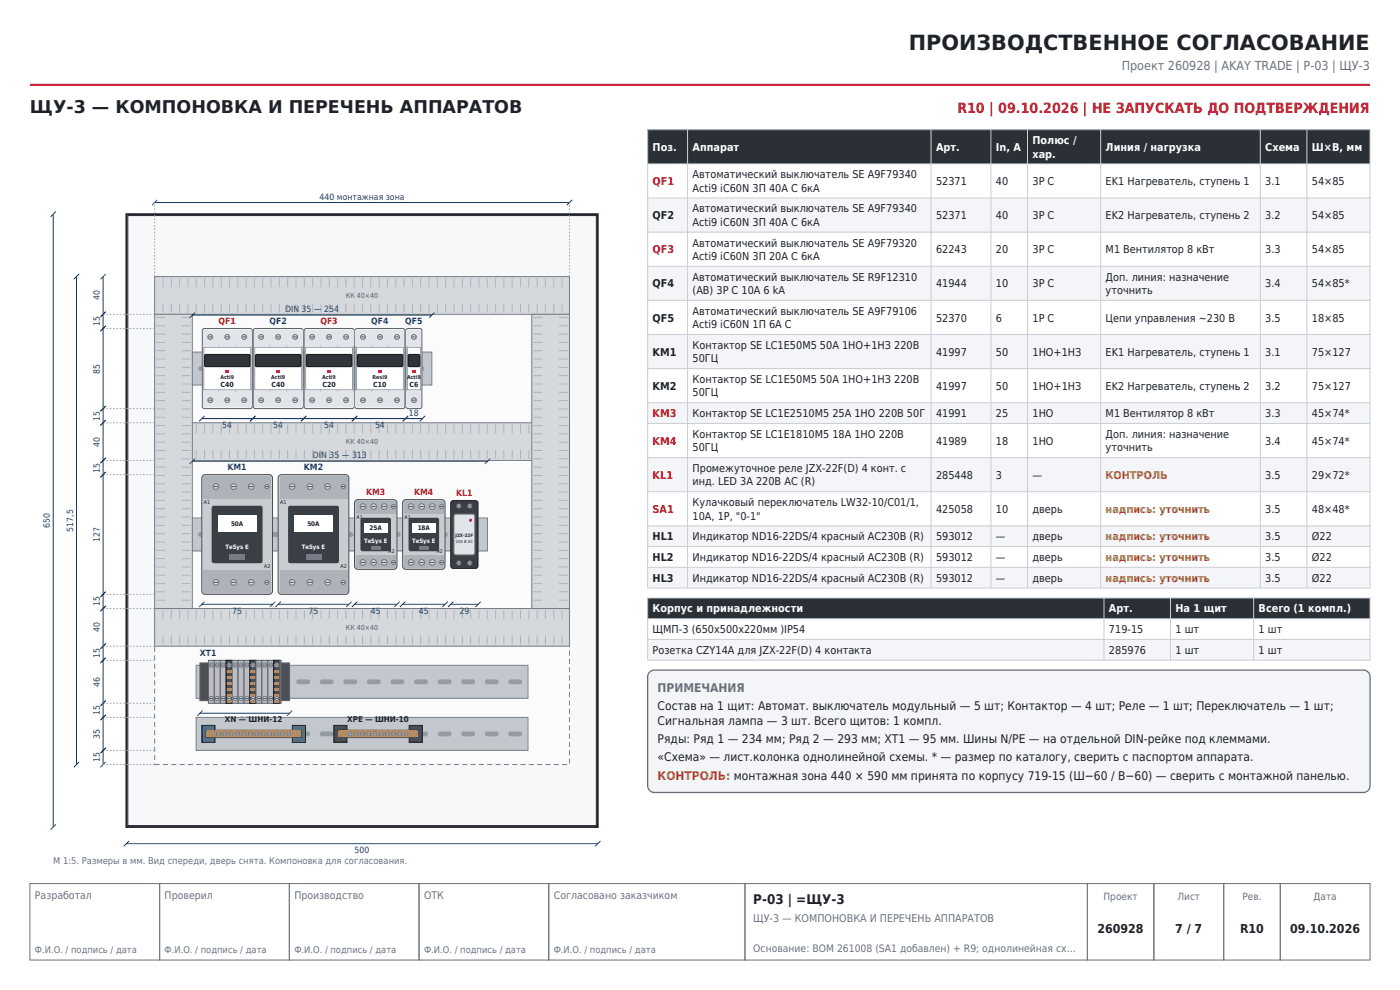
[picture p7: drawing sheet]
<svg xmlns="http://www.w3.org/2000/svg" width="297mm" height="210mm" viewBox="0 0 297 210" stroke-linecap="round" stroke-linejoin="round" font-family="sans-serif">
<defs><g id="words">
<text font-size="4.4" fill="#1f2329" x="192.8" y="10.6">ПРОИЗВОДСТВЕННОЕ СОГЛАСОВАНИЕ</text>
<text font-size="3.7" fill="#1f2329" x="6.3" y="24">ЩУ-3 — КОМПОНОВКА И ПЕРЕЧЕНЬ АППАРАТОВ</text>
<text font-size="3" fill="#c8102e" x="203.1" y="24">R10 | 09.10.2026 | НЕ ЗАПУСКАТЬ ДО ПОДТВЕРЖДЕНИЯ</text>
<text font-size="2.8" fill="#1f2329" x="159.8" y="191.7">P-03 | =ЩУ-3</text>
<text font-size="2.6" fill="#6b7280" x="238" y="14.8">Проект 260928 | AKAY TRADE | P-03 | ЩУ-3</text>
<g font-size="2.6" fill="#1f2329">
<text x="232.8" y="198">260928</text>
<text x="249.3" y="198">7 / 7</text>
<text x="263.1" y="198">R10</text>
<text x="273.7" y="198">09.10.2026</text>
</g>
<text font-size="2.5" fill="#6b7280" x="139.5" y="146.8">ПРИМЕЧАНИЯ</text>
<g font-size="2.5" fill="#1f2329">
<text x="139.5" y="150.7">Состав на 1 щит: Автомат. выключатель модульный — 5 шт; Контактор — 4 шт; Реле — 1 шт; Переключатель — 1 шт;</text>
<text x="139.5" y="153.8">Сигнальная лампа — 3 шт. Всего щитов: 1 компл.</text>
<text x="139.5" y="157.7">Ряды: Ряд 1 — 234 мм; Ряд 2 — 293 мм; XT1 — 95 мм. Шины N/PE — на отдельной DIN-рейке под клеммами.</text>
<text x="139.5" y="161.5">«Схема» — лист.колонка однолинейной схемы. * — размер по каталогу, сверить с паспортом аппарата.</text>
</g>
<text font-size="2.5" fill="#b26b00" x="139.5" y="165.4">КОНТРОЛЬ: монтажная зона 440 × 590 мм принята по корпусу 719-15 (Ш−60 / В−60) — сверить с монтажной панелью.</text>
<g font-size="2.3" fill="#fff">
<text x="138.5" y="32">Поз.</text>
<text x="146.9" y="32">Аппарат</text>
<text x="198.6" y="32">Арт.</text>
<text x="211.3" y="32">In, А</text>
<text x="219" y="30.6">Полюс /</text>
<text x="219" y="33.4">хар.</text>
<text x="234.6" y="32">Линия / нагрузка</text>
<text x="268.4" y="32">Схема</text>
<text x="278.3" y="32">Ш×В, мм</text>
<text x="138.5" y="129.9">Корпус и принадлежности</text>
<text x="235.3" y="129.9">Арт.</text>
<text x="249.4" y="129.9">На 1 щит</text>
<text x="267" y="129.9">Всего (1 компл.)</text>
</g>
<g font-size="2.3" fill="#c8102e">
<text x="138.5" y="39.2">QF1</text>
<text x="138.5" y="53.7">QF3</text>
<text x="138.5" y="88.5">KM3</text>
<text x="138.5" y="94.3">KM4</text>
<text x="138.5" y="101.6">KL1</text>
<text x="138.5" y="108.8">SA1</text>
</g>
<g font-size="2.3" fill="#1f2329">
<text x="146.9" y="37.8">Автоматический выключатель SE A9F79340</text>
<text x="146.9" y="40.7">Acti9 iC60N 3П 40А C 6кА</text>
<text x="198.6" y="39.2">52371</text>
<text x="211.3" y="39.2">40</text>
<text x="219" y="39.2">3P C</text>
<text x="234.6" y="39.2">EK1 Нагреватель, ступень 1</text>
<text x="268.4" y="39.2">3.1</text>
<text x="278.3" y="39.2">54×85</text>
<text x="138.5" y="46.5">QF2</text>
<text x="146.9" y="45.1">Автоматический выключатель SE A9F79340</text>
<text x="146.9" y="47.9">Acti9 iC60N 3П 40А C 6кА</text>
<text x="198.6" y="46.5">52371</text>
<text x="211.3" y="46.5">40</text>
<text x="219" y="46.5">3P C</text>
<text x="234.6" y="46.5">EK2 Нагреватель, ступень 2</text>
<text x="268.4" y="46.5">3.2</text>
<text x="278.3" y="46.5">54×85</text>
<text x="146.9" y="52.3">Автоматический выключатель SE A9F79320</text>
<text x="198.6" y="53.7">62243</text>
<text x="211.3" y="53.7">20</text>
<text x="219" y="53.7">3P C</text>
<text x="234.6" y="53.7">M1 Вентилятор 8 кВт</text>
<text x="268.4" y="53.7">3.3</text>
<text x="278.3" y="53.7">54×85</text>
<text x="146.9" y="55.1">Acti9 iC60N 3П 20А C 6кА</text>
<text x="146.9" y="59.5">Автоматический выключатель SE R9F12310</text>
<text x="234.6" y="59.5">Доп. линия: назначение</text>
<text x="138.5" y="61">QF4</text>
<text x="146.9" y="62.4">(АВ) 3P С 10А 6 kA</text>
<text x="198.6" y="61">41944</text>
<text x="211.3" y="61">10</text>
<text x="219" y="61">3P C</text>
<text x="234.6" y="62.4">уточнить</text>
<text x="268.4" y="61">3.4</text>
<text x="278.3" y="61">54×85*</text>
<text x="138.5" y="68.2">QF5</text>
<text x="146.9" y="66.8">Автоматический выключатель SE A9F79106</text>
<text x="146.9" y="69.6">Acti9 iC60N 1П 6А C</text>
<text x="198.6" y="68.2">52370</text>
<text x="211.3" y="68.2">6</text>
<text x="219" y="68.2">1P C</text>
<text x="234.6" y="68.2">Цепи управления ~230 В</text>
<text x="268.4" y="68.2">3.5</text>
<text x="278.3" y="68.2">18×85</text>
<text x="138.5" y="75.4">KM1</text>
<text x="146.9" y="74">Контактор SE LC1E50M5 50А 1НО+1НЗ 220В</text>
<text x="146.9" y="76.9">50ГЦ</text>
<text x="198.6" y="75.4">41997</text>
<text x="211.3" y="75.4">50</text>
<text x="219" y="75.4">1НО+1НЗ</text>
<text x="234.6" y="75.4">EK1 Нагреватель, ступень 1</text>
<text x="268.4" y="75.4">3.1</text>
<text x="278.3" y="75.4">75×127</text>
<text x="138.5" y="82.7">KM2</text>
<text x="146.9" y="81.3">Контактор SE LC1E50M5 50А 1НО+1НЗ 220В</text>
<text x="198.6" y="82.7">41997</text>
<text x="211.3" y="82.7">50</text>
<text x="219" y="82.7">1НО+1НЗ</text>
<text x="234.6" y="82.7">EK2 Нагреватель, ступень 2</text>
<text x="268.4" y="82.7">3.2</text>
<text x="278.3" y="82.7">75×127</text>
<text x="146.9" y="84.1">50ГЦ</text>
<text x="146.9" y="88.5">Контактор SE LC1E2510M5 25А 1НО 220В 50Г</text>
<text x="198.6" y="88.5">41991</text>
<text x="211.3" y="88.5">25</text>
<text x="219" y="88.5">1НО</text>
<text x="234.6" y="88.5">M1 Вентилятор 8 кВт</text>
<text x="268.4" y="88.5">3.3</text>
<text x="278.3" y="88.5">45×74*</text>
<text x="146.9" y="92.9">Контактор SE LC1E1810M5 18А 1НО 220В</text>
<text x="146.9" y="95.7">50ГЦ</text>
<text x="198.6" y="94.3">41989</text>
<text x="211.3" y="94.3">18</text>
<text x="219" y="94.3">1НО</text>
<text x="234.6" y="92.9">Доп. линия: назначение</text>
<text x="234.6" y="95.7">уточнить</text>
<text x="268.4" y="94.3">3.4</text>
<text x="278.3" y="94.3">45×74*</text>
<text x="146.9" y="100.1">Промежуточное реле JZX-22F(D) 4 конт. с</text>
<text x="198.6" y="101.6">285448</text>
<text x="211.3" y="101.6">3</text>
<text x="219" y="101.6">—</text>
<text x="268.4" y="101.6">3.5</text>
<text x="278.3" y="101.6">29×72*</text>
<text x="146.9" y="103">инд. LED 3А 220В AC (R)</text>
<text x="146.9" y="107.4">Кулачковый переключатель LW32-10/C01/1,</text>
<text x="146.9" y="110.2">10А, 1Р, &quot;0-1&quot;</text>
<text x="198.6" y="108.8">425058</text>
<text x="211.3" y="108.8">10</text>
<text x="219" y="108.8">дверь</text>
<text x="268.4" y="108.8">3.5</text>
<text x="278.3" y="108.8">48×48*</text>
<text x="138.5" y="114.6">HL1</text>
<text x="138.5" y="119">HL2</text>
<text x="146.9" y="114.6">Индикатор ND16-22DS/4 красный АС230В (R)</text>
<text x="146.9" y="119">Индикатор ND16-22DS/4 красный АС230В (R)</text>
<text x="198.6" y="114.6">593012</text>
<text x="198.6" y="119">593012</text>
<text x="211.3" y="114.6">—</text>
<text x="211.3" y="119">—</text>
<text x="219" y="114.6">дверь</text>
<text x="219" y="119">дверь</text>
<text x="268.4" y="114.6">3.5</text>
<text x="268.4" y="119">3.5</text>
<text x="278.3" y="114.6">Ø22</text>
<text x="278.3" y="119">Ø22</text>
<text x="138.5" y="123.4">HL3</text>
<text x="146.9" y="123.4">Индикатор ND16-22DS/4 красный АС230В (R)</text>
<text x="198.6" y="123.4">593012</text>
<text x="211.3" y="123.4">—</text>
<text x="219" y="123.4">дверь</text>
<text x="268.4" y="123.4">3.5</text>
<text x="278.3" y="123.4">Ø22</text>
<text x="138.5" y="134.3">ЩМП-3 (650x500x220мм )IP54</text>
<text x="235.3" y="134.3">719-15</text>
<text x="249.4" y="134.3">1 шт</text>
<text x="267" y="134.3">1 шт</text>
<text x="138.5" y="138.7">Розетка CZY14A для JZX-22F(D) 4 контакта</text>
<text x="235.3" y="138.7">285976</text>
<text x="249.4" y="138.7">1 шт</text>
<text x="267" y="138.7">1 шт</text>
</g>
<g font-size="2.3" fill="#b26b00">
<text x="234.6" y="101.6">КОНТРОЛЬ</text>
<text x="234.6" y="108.8">надпись: уточнить</text>
<text x="234.6" y="114.6">надпись: уточнить</text>
<text x="234.6" y="119">надпись: уточнить</text>
<text x="234.6" y="123.4">надпись: уточнить</text>
</g>
<text font-size="2.3" fill="#6b7280" x="159.8" y="195.5">ЩУ-3 — КОМПОНОВКА И ПЕРЕЧЕНЬ АППАРАТОВ</text>
<g font-size="2.2" fill="#6b7280">
<text x="7.4" y="190.6">Разработал</text>
<text x="34.9" y="190.6">Проверил</text>
<text x="62.4" y="190.6">Производство</text>
<text x="90" y="190.6">ОТК</text>
<text x="117.5" y="190.6">Согласовано заказчиком</text>
<text x="159.8" y="201.9">Основание: BOM 261008 (SA1 добавлен) + R9; однолинейная сх…</text>
</g>
<g font-size="2.1" fill="#6b7280">
<text x="234.1" y="190.9">Проект</text>
<text x="249.8" y="190.9">Лист</text>
<text x="263.6" y="190.9">Рев.</text>
<text x="278.7" y="190.9">Дата</text>
</g>
<g font-size="2" fill="#6b7280">
<text x="11.3" y="183.2">М 1:5. Размеры в мм. Вид спереди, дверь снята. Компоновка для согласования.</text>
<text x="7.4" y="202.2">Ф.И.О. / подпись / дата</text>
<text x="34.9" y="202.2">Ф.И.О. / подпись / дата</text>
<text x="62.4" y="202.2">Ф.И.О. / подпись / дата</text>
<text x="90" y="202.2">Ф.И.О. / подпись / дата</text>
<text x="117.5" y="202.2">Ф.И.О. / подпись / дата</text>
</g>
<g font-size="1.8" fill="#0b3d91">
<text x="67.8" y="42.3">440 монтажная зона</text>
<text x="21.2" y="63.7" transform="rotate(-90 21.2 63.7)">40</text>
<text x="21.2" y="69.2" transform="rotate(-90 21.2 69.2)">15</text>
<text x="57.2" y="68.8">QF2</text>
<text x="60.5" y="66.2">DIN 35 — 254</text>
<text x="78.8" y="68.8">QF4</text>
<text x="86" y="68.8">QF5</text>
<text x="21.2" y="79.2" transform="rotate(-90 21.2 79.2)">85</text>
<text x="21.2" y="89.2" transform="rotate(-90 21.2 89.2)">15</text>
<text x="86.8" y="88.2">18</text>
<text x="21.2" y="94.7" transform="rotate(-90 21.2 94.7)">40</text>
<text x="47.2" y="90.8">54</text>
<text x="58" y="90.8">54</text>
<text x="68.8" y="90.8">54</text>
<text x="79.6" y="90.8">54</text>
<text x="21.2" y="100.2" transform="rotate(-90 21.2 100.2)">15</text>
<text x="48.3" y="99.8">KM1</text>
<text x="64.5" y="99.8">KM2</text>
<text x="66.4" y="97.2">DIN 35 — 313</text>
<text x="10.6" y="112" transform="rotate(-90 10.6 112)">650</text>
<text x="15.5" y="112.8" transform="rotate(-90 15.5 112.8)">517,5</text>
<text x="21.2" y="115" transform="rotate(-90 21.2 115)">127</text>
<text x="21.2" y="128.6" transform="rotate(-90 21.2 128.6)">15</text>
<text x="49.3" y="130.2">75</text>
<text x="65.5" y="130.2">75</text>
<text x="78.7" y="130.2">45</text>
<text x="88.9" y="130.2">45</text>
<text x="97.5" y="130.2">29</text>
<text x="21.2" y="134.1" transform="rotate(-90 21.2 134.1)">40</text>
<text x="21.2" y="139.6" transform="rotate(-90 21.2 139.6)">15</text>
<text x="42.4" y="139.2">XT1</text>
<text x="21.2" y="145.7" transform="rotate(-90 21.2 145.7)">46</text>
<text x="21.2" y="151.7" transform="rotate(-90 21.2 151.7)">15</text>
<text x="50.9" y="153.3">95</text>
<text x="21.2" y="161.7" transform="rotate(-90 21.2 161.7)">15</text>
<text x="21.2" y="156.7" transform="rotate(-90 21.2 156.7)">35</text>
<text x="75.2" y="181">500</text>
</g>
<g font-size="1.8" fill="#c8102e">
<text x="46.4" y="68.8">QF1</text>
<text x="68" y="68.8">QF3</text>
<text x="77.7" y="105.1">KM3</text>
<text x="87.9" y="105.1">KM4</text>
<text x="96.8" y="105.3">KL1</text>
</g>
<g font-size="1.7" fill="#1f2329">
<text x="47.7" y="153.2">XN — ШНИ-12</text>
<text x="73.7" y="153.2">XPE — ШНИ-10</text>
</g>
<g font-size="1.5" fill="#5b616a">
<text x="73.4" y="63.2">КК 40×40</text>
<text x="73.4" y="94.2">КК 40×40</text>
<text x="73.4" y="133.6">КК 40×40</text>
</g>
<g font-size="1.5" fill="#1f2329">
<text x="46.8" y="82.1">C40</text>
<text x="57.6" y="82.1">C40</text>
<text x="68.4" y="82.1">C20</text>
<text x="79.2" y="82.1">C10</text>
<text x="86.9" y="82.1">C6</text>
</g>
<g font-size="1.3" fill="#1f2329">
<text x="49" y="111.7">50A</text>
<text x="65.2" y="111.7">50A</text>
<text x="78.4" y="112.4">25A</text>
<text x="88.6" y="112.4">18A</text>
</g>
<g font-size="1.3" fill="#fff">
<text x="47.8" y="116.4">TeSys E</text>
<text x="64" y="116.4">TeSys E</text>
<text x="77.2" y="115.2">TeSys E</text>
<text x="87.4" y="115.2">TeSys E</text>
</g>
<g font-size="1.1" fill="#1f2329">
<text x="46.8" y="80.4">Acti9</text>
<text x="57.6" y="80.4">Acti9</text>
<text x="68.4" y="80.4">Acti9</text>
<text x="79.1" y="80.4">Resi9</text>
<text x="86.4" y="80.4">Acti9</text>
<text x="43.2" y="107">A1</text>
<text x="59.4" y="107">A1</text>
<text x="75.6" y="110.1">A1</text>
<text x="85.8" y="110.1">A1</text>
<text x="82.4" y="117.3">A2</text>
<text x="92.6" y="117.3">A2</text>
<text x="56" y="120.5">A2</text>
<text x="72.2" y="120.5">A2</text>
</g>
<text font-size="1" fill="#1f2329" x="96.6" y="113.8">JZX-22F</text>
<text font-size=".9" fill="#1f2329" x="96.7" y="115.1">220 В AC</text>
</g></defs>
<path d="M6.3 18h284.4" fill="none" stroke="#c8102e" stroke-width=".42"/>
<path d="M6.3 187.4h27.6v16.2h-27.6zM33.9 187.4h27.5v16.2h-27.5zM61.4 187.4h27.5v16.2h-27.5zM88.9 187.4h27.5v16.2h-27.5zM116.4 187.4h41.6v16.2h-41.6zM158 187.4h72.7v16.2h-72.7zM230.7 187.4h14.1v16.2h-14.1zM244.8 187.4h14.8v16.2h-14.8zM259.6 187.4h12v16.2h-12zM271.6 187.4h19.1v16.2h-19.1z" fill="none" stroke="#6b7280" stroke-width=".21"/>
<path d="M26.8 45.4h100v130h-100z" fill-rule="evenodd" fill="#f7f8fa" stroke="#1f2329" stroke-width=".39"/>
<path d="M27.1 45.7h99.4v129.4h-99.4z" fill="none" stroke="#1f2329" stroke-width=".21"/>
<path d="M32.8 58.7h88v103.5h-88z" fill-rule="evenodd" fill="#fbfbfc" stroke="#7a818b" stroke-width=".21" stroke-dasharray="1.1 .7" stroke-linecap="butt"/>
<path d="M32.8 58.7h88v8h-88z" fill-rule="evenodd" fill="#d5d9de" stroke="#7a818b" stroke-width=".21"/>
<g fill="none" stroke="#aeb4bc" stroke-width=".21">
<path d="M34.6 59v1.9M36.3 59v1.9M38.1 59v1.9M39.9 59v1.9M41.6 59v1.9M43.4 59v1.9M45.2 59v1.9M46.9 59v1.9M48.7 59v1.9M50.5 59v1.9M52.2 59v1.9M54 59v1.9"/>
<path d="M55.7 59v1.9M57.5 59v1.9M59.3 59v1.9M61 59v1.9M62.8 59v1.9M64.6 59v1.9M66.3 59v1.9M68.1 59v1.9M69.9 59v1.9M71.6 59v1.9M73.4 59v1.9M75.1 59v1.9"/>
<path d="M76.9 59v1.9M78.7 59v1.9M80.4 59v1.9M82.2 59v1.9M84 59v1.9M85.7 59v1.9M87.5 59v1.9M89.3 59v1.9M91 59v1.9M92.8 59v1.9M94.5 59v1.9M96.3 59v1.9"/>
<path d="M98.1 59v1.9M99.8 59v1.9M101.6 59v1.9M103.4 59v1.9M105.1 59v1.9M106.9 59v1.9M108.7 59v1.9M110.4 59v1.9M112.2 59v1.9M114 59v1.9M115.7 59v1.9M117.5 59v1.9"/>
<path d="M119.2 59v1.9M34.6 64.4v1.9M36.3 64.4v1.9M38.1 64.4v1.9M39.9 64.4v1.9M41.6 64.4v1.9M43.4 64.4v1.9M45.2 64.4v1.9M46.9 64.4v1.9M48.7 64.4v1.9M50.5 64.4v1.9M52.2 64.4v1.9"/>
<path d="M54 64.4v1.9M55.7 64.4v1.9M57.5 64.4v1.9M59.3 64.4v1.9M61 64.4v1.9M62.8 64.4v1.9M64.6 64.4v1.9M66.3 64.4v1.9M68.1 64.4v1.9M69.9 64.4v1.9M71.6 64.4v1.9M73.4 64.4v1.9"/>
<path d="M75.1 64.4v1.9M76.9 64.4v1.9M78.7 64.4v1.9M80.4 64.4v1.9M82.2 64.4v1.9M84 64.4v1.9M85.7 64.4v1.9M87.5 64.4v1.9M89.3 64.4v1.9M91 64.4v1.9M92.8 64.4v1.9M94.5 64.4v1.9"/>
<path d="M96.3 64.4v1.9M98.1 64.4v1.9M99.8 64.4v1.9M101.6 64.4v1.9M103.4 64.4v1.9M105.1 64.4v1.9M106.9 64.4v1.9M108.7 64.4v1.9M110.4 64.4v1.9M112.2 64.4v1.9M114 64.4v1.9M115.7 64.4v1.9"/>
<path d="M117.5 64.4v1.9M119.2 64.4v1.9"/>
</g>
<path d="M32.8 89.7h88v8h-88z" fill-rule="evenodd" fill="#d5d9de" stroke="#7a818b" stroke-width=".21"/>
<g fill="none" stroke="#aeb4bc" stroke-width=".21">
<path d="M34.6 90v1.9M34.6 95.4v1.9M36.3 90v1.9M36.3 95.4v1.9M38.1 90v1.9M38.1 95.4v1.9M39.9 90v1.9M39.9 95.4v1.9M41.6 90v1.9M41.6 95.4v1.9M43.4 90v1.9M43.4 95.4v1.9"/>
<path d="M45.2 90v1.9M45.2 95.4v1.9M46.9 90v1.9M46.9 95.4v1.9M48.7 90v1.9M48.7 95.4v1.9M50.5 90v1.9M50.5 95.4v1.9M52.2 90v1.9M52.2 95.4v1.9M54 90v1.9M54 95.4v1.9"/>
<path d="M55.7 90v1.9M55.7 95.4v1.9M57.5 90v1.9M57.5 95.4v1.9M59.3 90v1.9M59.3 95.4v1.9M61 90v1.9M61 95.4v1.9M62.8 90v1.9M62.8 95.4v1.9M64.6 90v1.9M64.6 95.4v1.9"/>
<path d="M66.3 90v1.9M66.3 95.4v1.9M68.1 90v1.9M68.1 95.4v1.9M69.9 90v1.9M69.9 95.4v1.9M71.6 90v1.9M71.6 95.4v1.9M73.4 90v1.9M73.4 95.4v1.9M75.1 90v1.9M75.1 95.4v1.9"/>
<path d="M76.9 90v1.9M76.9 95.4v1.9M78.7 90v1.9M78.7 95.4v1.9M80.4 90v1.9M80.4 95.4v1.9M82.2 90v1.9M82.2 95.4v1.9M84 90v1.9M84 95.4v1.9M85.7 90v1.9M85.7 95.4v1.9"/>
<path d="M87.5 90v1.9M87.5 95.4v1.9M89.3 90v1.9M89.3 95.4v1.9M91 90v1.9M91 95.4v1.9M92.8 90v1.9M92.8 95.4v1.9M94.5 90v1.9M94.5 95.4v1.9M96.3 90v1.9M96.3 95.4v1.9"/>
<path d="M98.1 90v1.9M98.1 95.4v1.9M99.8 90v1.9M99.8 95.4v1.9M101.6 90v1.9M101.6 95.4v1.9M103.4 90v1.9M103.4 95.4v1.9M105.1 90v1.9M105.1 95.4v1.9M106.9 90v1.9M106.9 95.4v1.9"/>
<path d="M108.7 90v1.9M108.7 95.4v1.9M110.4 90v1.9M110.4 95.4v1.9M112.2 90v1.9M112.2 95.4v1.9M114 90v1.9M114 95.4v1.9M115.7 90v1.9M115.7 95.4v1.9M117.5 90v1.9M117.5 95.4v1.9"/>
<path d="M119.2 90v1.9M119.2 95.4v1.9"/>
</g>
<path d="M32.8 129.1h88v8h-88z" fill-rule="evenodd" fill="#d5d9de" stroke="#7a818b" stroke-width=".21"/>
<g fill="none" stroke="#aeb4bc" stroke-width=".21">
<path d="M34.6 129.4v1.9M34.6 134.8v1.9M36.3 129.4v1.9M36.3 134.8v1.9M38.1 129.4v1.9M38.1 134.8v1.9M39.9 129.4v1.9M39.9 134.8v1.9M41.6 129.4v1.9M41.6 134.8v1.9M43.4 129.4v1.9M43.4 134.8v1.9"/>
<path d="M45.2 129.4v1.9M45.2 134.8v1.9M46.9 129.4v1.9M46.9 134.8v1.9M48.7 129.4v1.9M48.7 134.8v1.9M50.5 129.4v1.9M50.5 134.8v1.9M52.2 129.4v1.9M52.2 134.8v1.9M54 129.4v1.9M54 134.8v1.9"/>
<path d="M55.7 129.4v1.9M55.7 134.8v1.9M57.5 129.4v1.9M57.5 134.8v1.9M59.3 129.4v1.9M59.3 134.8v1.9M61 129.4v1.9M61 134.8v1.9M62.8 129.4v1.9M62.8 134.8v1.9M64.6 129.4v1.9M64.6 134.8v1.9"/>
<path d="M66.3 129.4v1.9M66.3 134.8v1.9M68.1 129.4v1.9M68.1 134.8v1.9M69.9 129.4v1.9M69.9 134.8v1.9M71.6 129.4v1.9M71.6 134.8v1.9M73.4 129.4v1.9M73.4 134.8v1.9M75.1 129.4v1.9M75.1 134.8v1.9"/>
<path d="M76.9 129.4v1.9M76.9 134.8v1.9M78.7 129.4v1.9M78.7 134.8v1.9M80.4 129.4v1.9M80.4 134.8v1.9M82.2 129.4v1.9M82.2 134.8v1.9M84 129.4v1.9M84 134.8v1.9M85.7 129.4v1.9M85.7 134.8v1.9"/>
<path d="M87.5 129.4v1.9M87.5 134.8v1.9M89.3 129.4v1.9M89.3 134.8v1.9M91 129.4v1.9M91 134.8v1.9M92.8 129.4v1.9M92.8 134.8v1.9M94.5 129.4v1.9M94.5 134.8v1.9M96.3 129.4v1.9M96.3 134.8v1.9"/>
<path d="M98.1 129.4v1.9M98.1 134.8v1.9M99.8 129.4v1.9M99.8 134.8v1.9M101.6 129.4v1.9M101.6 134.8v1.9M103.4 129.4v1.9M103.4 134.8v1.9M105.1 129.4v1.9M105.1 134.8v1.9M106.9 129.4v1.9M106.9 134.8v1.9"/>
<path d="M108.7 129.4v1.9M108.7 134.8v1.9M110.4 129.4v1.9M110.4 134.8v1.9M112.2 129.4v1.9M112.2 134.8v1.9M114 129.4v1.9M114 134.8v1.9M115.7 129.4v1.9M115.7 134.8v1.9M117.5 129.4v1.9M117.5 134.8v1.9"/>
<path d="M119.2 129.4v1.9M119.2 134.8v1.9"/>
</g>
<path d="M32.8 66.7h8v62.4h-8z" fill-rule="evenodd" fill="#d5d9de" stroke="#7a818b" stroke-width=".21"/>
<g fill="none" stroke="#aeb4bc" stroke-width=".21">
<path d="M33.2 79.7h1.9M33.2 77.9h1.9M33.2 76.2h1.9M33.2 74.4h1.9M33.2 72.6h1.9M33.2 70.9h1.9M33.2 69.1h1.9M33.2 67.3h1.9M38.6 79.7h1.9M38.6 77.9h1.9M38.6 76.2h1.9M38.6 74.4h1.9"/>
<path d="M38.6 72.6h1.9M38.6 70.9h1.9M38.6 69.1h1.9M38.6 67.3h1.9M33.2 99.1h1.9M33.2 97.3h1.9M33.2 95.6h1.9M33.2 93.8h1.9M33.2 92h1.9M33.2 90.3h1.9M33.2 88.5h1.9M33.2 86.7h1.9"/>
<path d="M33.2 85h1.9M33.2 83.2h1.9M33.2 81.5h1.9M38.6 99.1h1.9M38.6 97.3h1.9M38.6 95.6h1.9M38.6 93.8h1.9M38.6 92h1.9M38.6 90.3h1.9M38.6 88.5h1.9M38.6 86.7h1.9M38.6 85h1.9"/>
<path d="M38.6 83.2h1.9M38.6 81.5h1.9M33.2 118.5h1.9M33.2 116.7h1.9M33.2 115h1.9M33.2 113.2h1.9M33.2 111.4h1.9M33.2 109.7h1.9M33.2 107.9h1.9M33.2 106.1h1.9M33.2 104.4h1.9M33.2 102.6h1.9"/>
<path d="M33.2 100.9h1.9M38.6 118.5h1.9M38.6 116.7h1.9M38.6 115h1.9M38.6 113.2h1.9M38.6 111.4h1.9M38.6 109.7h1.9M38.6 107.9h1.9M38.6 106.1h1.9M38.6 104.4h1.9M38.6 102.6h1.9M38.6 100.9h1.9"/>
<path d="M33.2 127.3h1.9M33.2 125.6h1.9M33.2 123.8h1.9M33.2 122h1.9M33.2 120.3h1.9M38.6 127.3h1.9M38.6 125.6h1.9M38.6 123.8h1.9M38.6 122h1.9M38.6 120.3h1.9"/>
</g>
<path d="M112.8 66.7h8v62.4h-8z" fill-rule="evenodd" fill="#d5d9de" stroke="#7a818b" stroke-width=".21"/>
<g fill="none" stroke="#aeb4bc" stroke-width=".21">
<path d="M113.2 79.7h1.9M113.2 77.9h1.9M113.2 76.2h1.9M113.2 74.4h1.9M113.2 72.6h1.9M113.2 70.9h1.9M113.2 69.1h1.9M113.2 67.3h1.9M118.6 79.7h1.9M118.6 77.9h1.9M118.6 76.2h1.9M118.6 74.4h1.9"/>
<path d="M118.6 72.6h1.9M118.6 70.9h1.9M118.6 69.1h1.9M118.6 67.3h1.9M113.2 99.1h1.9M113.2 97.3h1.9M113.2 95.6h1.9M113.2 93.8h1.9M113.2 92h1.9M113.2 90.3h1.9M113.2 88.5h1.9M113.2 86.7h1.9"/>
<path d="M113.2 85h1.9M113.2 83.2h1.9M113.2 81.5h1.9M118.6 99.1h1.9M118.6 97.3h1.9M118.6 95.6h1.9M118.6 93.8h1.9M118.6 92h1.9M118.6 90.3h1.9M118.6 88.5h1.9M118.6 86.7h1.9M118.6 85h1.9"/>
<path d="M118.6 83.2h1.9M118.6 81.5h1.9M113.2 118.5h1.9M113.2 116.7h1.9M113.2 115h1.9M113.2 113.2h1.9M113.2 111.4h1.9M113.2 109.7h1.9M113.2 107.9h1.9M113.2 106.1h1.9M113.2 104.4h1.9M113.2 102.6h1.9"/>
<path d="M113.2 100.9h1.9M118.6 118.5h1.9M118.6 116.7h1.9M118.6 115h1.9M118.6 113.2h1.9M118.6 111.4h1.9M118.6 109.7h1.9M118.6 107.9h1.9M118.6 106.1h1.9M118.6 104.4h1.9M118.6 102.6h1.9M118.6 100.9h1.9"/>
<path d="M113.2 127.3h1.9M113.2 125.6h1.9M113.2 123.8h1.9M113.2 122h1.9M113.2 120.3h1.9M118.6 127.3h1.9M118.6 125.6h1.9M118.6 123.8h1.9M118.6 122h1.9M118.6 120.3h1.9"/>
</g>
<path d="M40.8 74.7h50.8v7h-50.8z" fill-rule="evenodd" fill="#c3c8ce" stroke="#7a818b" stroke-width=".21"/>
<g fill="#9aa0a8">
<path d="M42.3 77.7h2.2a.52 .52 0 0 1 .5 .5 .52 .52 0 0 1-.5 .5h-2a.52 .52 0 0 1-.5-.4 .52 .52 0 0 1 .3-.6z" fill-rule="evenodd"/>
<path d="M47.1 77.9l.4-.2h2a.52 .52 0 0 1 .5 .5 .52 .52 0 0 1-.5 .5h-2a.52 .52 0 0 1-.4-.8z" fill-rule="evenodd"/>
<path d="M52.3 77.7h2.2a.52 .52 0 0 1 .5 .5 .52 .52 0 0 1-.5 .5h-2a.52 .52 0 0 1-.5-.4 .52 .52 0 0 1 .3-.6z" fill-rule="evenodd"/>
<path d="M57.1 77.9l.4-.2h2a.52 .52 0 0 1 .5 .5 .52 .52 0 0 1-.5 .5h-2a.52 .52 0 0 1-.4-.8z" fill-rule="evenodd"/>
<path d="M62.1 77.9l.4-.2h2a.52 .52 0 0 1 .5 .5 .52 .52 0 0 1-.5 .5h-2a.52 .52 0 0 1-.4-.8z" fill-rule="evenodd"/>
<path d="M67.3 77.7h2.2a.52 .52 0 0 1 .5 .5 .52 .52 0 0 1-.5 .5h-2a.52 .52 0 0 1-.5-.4 .52 .52 0 0 1 .3-.6z" fill-rule="evenodd"/>
<path d="M72.3 77.7h2.2a.52 .52 0 0 1 .5 .5 .52 .52 0 0 1-.5 .5h-2a.52 .52 0 0 1-.5-.4 .52 .52 0 0 1 .3-.6z" fill-rule="evenodd"/>
<path d="M77.1 77.9l.4-.2h2a.52 .52 0 0 1 .5 .5 .52 .52 0 0 1-.5 .5h-2a.52 .52 0 0 1-.4-.8z" fill-rule="evenodd"/>
<path d="M82.1 77.9l.4-.2h2a.52 .52 0 0 1 .5 .5 .52 .52 0 0 1-.5 .5h-2a.52 .52 0 0 1-.4-.8z" fill-rule="evenodd"/>
<path d="M87.3 77.7h2.2a.52 .52 0 0 1 .5 .5 .52 .52 0 0 1-.5 .5h-2a.52 .52 0 0 1-.5-.4 .52 .52 0 0 1 .3-.6z" fill-rule="evenodd"/>
</g>
<path d="M40.8 66.9h50.8M41.4 66.3l-1.2 1.1M92.2 66.3l-1.2 1.1" fill="none" stroke="#0b3d91" stroke-width=".21"/>
<path d="M43 69.9l.3-.2h9.8l.3 .2 .1 16.4-.2 .3-10 .1-.3-.2z" fill-rule="evenodd" fill="#f1f2f3" stroke="#5b616a" stroke-width=".21"/>
<g fill="#e1e4e8">
<path d="M43.1 70h10.2v3.3h-10.2z" fill-rule="evenodd"/>
<path d="M43.1 83.1h10.2v3.3h-10.2z" fill-rule="evenodd"/>
</g>
<circle cx="44.6" cy="71.5" r=".52" fill="#d9dce0" stroke="#6b7280" stroke-width=".21"/>
<path d="M44.2 71.5h.8" fill="none" stroke="#4b5058" stroke-width=".21"/>
<circle cx="44.6" cy="84.9" r=".52" fill="#d9dce0" stroke="#6b7280" stroke-width=".21"/>
<path d="M44.2 84.9h.8" fill="none" stroke="#4b5058" stroke-width=".21"/>
<circle cx="48.2" cy="71.5" r=".52" fill="#d9dce0" stroke="#6b7280" stroke-width=".21"/>
<path d="M47.8 71.5h.8" fill="none" stroke="#4b5058" stroke-width=".21"/>
<circle cx="48.2" cy="84.9" r=".52" fill="#d9dce0" stroke="#6b7280" stroke-width=".21"/>
<path d="M47.8 84.9h.8" fill="none" stroke="#4b5058" stroke-width=".21"/>
<path d="M46.4 73.3v9.8" fill="none" stroke="#b9bec5" stroke-width=".21"/>
<circle cx="51.8" cy="71.5" r=".52" fill="#d9dce0" stroke="#6b7280" stroke-width=".21"/>
<path d="M51.4 71.5h.8" fill="none" stroke="#4b5058" stroke-width=".21"/>
<circle cx="51.8" cy="84.9" r=".52" fill="#d9dce0" stroke="#6b7280" stroke-width=".21"/>
<path d="M51.4 84.9h.8" fill="none" stroke="#4b5058" stroke-width=".21"/>
<path d="M50 73.3v9.8" fill="none" stroke="#b9bec5" stroke-width=".21"/>
<path d="M43.2 73.7h10v9h-10z" fill-rule="evenodd" fill="#fff" stroke="#9aa0a8" stroke-width=".21"/>
<path d="M43.4 75.3l.3-.1h9.1l.2 .3v2l-.2 .3h-9.1l-.3-.3z" fill-rule="evenodd" fill="#2f343b" stroke="#111" stroke-width=".21"/>
<path d="M47.8 78.5h.8v.5h-.8z" fill-rule="evenodd" fill="#c8102e"/>
<path d="M53.9 69.7h10l.3 .2 .1 16.4-.2 .3-10 .1-.3-.2-.1-16.4z" fill-rule="evenodd" fill="#f1f2f3" stroke="#5b616a" stroke-width=".21"/>
<g fill="#e1e4e8">
<path d="M53.9 70h10.2v3.3h-10.2z" fill-rule="evenodd"/>
<path d="M53.9 83.1h10.2v3.3h-10.2z" fill-rule="evenodd"/>
</g>
<circle cx="55.4" cy="71.5" r=".52" fill="#d9dce0" stroke="#6b7280" stroke-width=".21"/>
<path d="M55 71.5h.8" fill="none" stroke="#4b5058" stroke-width=".21"/>
<circle cx="55.4" cy="84.9" r=".52" fill="#d9dce0" stroke="#6b7280" stroke-width=".21"/>
<path d="M55 84.9h.8" fill="none" stroke="#4b5058" stroke-width=".21"/>
<circle cx="59" cy="71.5" r=".52" fill="#d9dce0" stroke="#6b7280" stroke-width=".21"/>
<path d="M58.6 71.5h.8" fill="none" stroke="#4b5058" stroke-width=".21"/>
<circle cx="59" cy="84.9" r=".52" fill="#d9dce0" stroke="#6b7280" stroke-width=".21"/>
<path d="M58.6 84.9h.8" fill="none" stroke="#4b5058" stroke-width=".21"/>
<path d="M57.2 73.3v9.8" fill="none" stroke="#b9bec5" stroke-width=".21"/>
<circle cx="62.6" cy="71.5" r=".52" fill="#d9dce0" stroke="#6b7280" stroke-width=".21"/>
<path d="M62.2 71.5h.8" fill="none" stroke="#4b5058" stroke-width=".21"/>
<circle cx="62.6" cy="84.9" r=".52" fill="#d9dce0" stroke="#6b7280" stroke-width=".21"/>
<path d="M62.2 84.9h.8" fill="none" stroke="#4b5058" stroke-width=".21"/>
<path d="M60.8 73.3v9.8" fill="none" stroke="#b9bec5" stroke-width=".21"/>
<path d="M54 73.7h10v9h-10z" fill-rule="evenodd" fill="#fff" stroke="#9aa0a8" stroke-width=".21"/>
<path d="M54.2 75.3l.3-.1h9.1l.2 .3v2l-.2 .3h-9.1l-.3-.3z" fill-rule="evenodd" fill="#2f343b" stroke="#111" stroke-width=".21"/>
<path d="M58.6 78.5h.8v.5h-.8z" fill-rule="evenodd" fill="#c8102e"/>
<path d="M64.7 69.7h10l.3 .2 .1 16.4-.2 .3-10 .1-.3-.2-.1-16.4z" fill-rule="evenodd" fill="#f1f2f3" stroke="#5b616a" stroke-width=".21"/>
<g fill="#e1e4e8">
<path d="M64.7 70h10.2v3.3h-10.2z" fill-rule="evenodd"/>
<path d="M64.7 83.1h10.2v3.3h-10.2z" fill-rule="evenodd"/>
</g>
<circle cx="66.2" cy="71.5" r=".52" fill="#d9dce0" stroke="#6b7280" stroke-width=".21"/>
<path d="M65.8 71.5h.8" fill="none" stroke="#4b5058" stroke-width=".21"/>
<circle cx="66.2" cy="84.9" r=".52" fill="#d9dce0" stroke="#6b7280" stroke-width=".21"/>
<path d="M65.8 84.9h.8" fill="none" stroke="#4b5058" stroke-width=".21"/>
<circle cx="69.8" cy="71.5" r=".52" fill="#d9dce0" stroke="#6b7280" stroke-width=".21"/>
<path d="M69.4 71.5h.8" fill="none" stroke="#4b5058" stroke-width=".21"/>
<circle cx="69.8" cy="84.9" r=".52" fill="#d9dce0" stroke="#6b7280" stroke-width=".21"/>
<path d="M69.4 84.9h.8" fill="none" stroke="#4b5058" stroke-width=".21"/>
<path d="M68 73.3v9.8" fill="none" stroke="#b9bec5" stroke-width=".21"/>
<circle cx="73.4" cy="71.5" r=".52" fill="#d9dce0" stroke="#6b7280" stroke-width=".21"/>
<path d="M73 71.5h.8" fill="none" stroke="#4b5058" stroke-width=".21"/>
<circle cx="73.4" cy="84.9" r=".52" fill="#d9dce0" stroke="#6b7280" stroke-width=".21"/>
<path d="M73 84.9h.8" fill="none" stroke="#4b5058" stroke-width=".21"/>
<path d="M71.6 73.3v9.8" fill="none" stroke="#b9bec5" stroke-width=".21"/>
<path d="M64.8 73.7h10v9h-10z" fill-rule="evenodd" fill="#fff" stroke="#9aa0a8" stroke-width=".21"/>
<path d="M65 75.3l.3-.1h9.1l.2 .3v2l-.2 .3h-9.1l-.3-.3z" fill-rule="evenodd" fill="#2f343b" stroke="#111" stroke-width=".21"/>
<path d="M69.4 78.5h.8v.5h-.8z" fill-rule="evenodd" fill="#c8102e"/>
<path d="M75.5 69.7h10l.3 .2 .1 16.4-.2 .3-10 .1-.3-.2-.1-16.4z" fill-rule="evenodd" fill="#f1f2f3" stroke="#5b616a" stroke-width=".21"/>
<g fill="#e1e4e8">
<path d="M75.5 70h10.2v3.3h-10.2z" fill-rule="evenodd"/>
<path d="M75.5 83.1h10.2v3.3h-10.2z" fill-rule="evenodd"/>
</g>
<circle cx="77" cy="71.5" r=".52" fill="#d9dce0" stroke="#6b7280" stroke-width=".21"/>
<path d="M76.6 71.5h.8" fill="none" stroke="#4b5058" stroke-width=".21"/>
<circle cx="77" cy="84.9" r=".52" fill="#d9dce0" stroke="#6b7280" stroke-width=".21"/>
<path d="M76.6 84.9h.8" fill="none" stroke="#4b5058" stroke-width=".21"/>
<circle cx="80.6" cy="71.5" r=".52" fill="#d9dce0" stroke="#6b7280" stroke-width=".21"/>
<path d="M80.2 71.5h.8" fill="none" stroke="#4b5058" stroke-width=".21"/>
<circle cx="80.6" cy="84.9" r=".52" fill="#d9dce0" stroke="#6b7280" stroke-width=".21"/>
<path d="M80.2 84.9h.8" fill="none" stroke="#4b5058" stroke-width=".21"/>
<path d="M78.8 73.3v9.8" fill="none" stroke="#b9bec5" stroke-width=".21"/>
<circle cx="84.2" cy="71.5" r=".52" fill="#d9dce0" stroke="#6b7280" stroke-width=".21"/>
<path d="M83.8 71.5h.8" fill="none" stroke="#4b5058" stroke-width=".21"/>
<circle cx="84.2" cy="84.9" r=".52" fill="#d9dce0" stroke="#6b7280" stroke-width=".21"/>
<path d="M83.8 84.9h.8" fill="none" stroke="#4b5058" stroke-width=".21"/>
<path d="M82.4 73.3v9.8" fill="none" stroke="#b9bec5" stroke-width=".21"/>
<path d="M75.6 73.7h10v9h-10z" fill-rule="evenodd" fill="#fff" stroke="#9aa0a8" stroke-width=".21"/>
<path d="M75.8 75.3l.3-.1h9.1l.2 .3v2l-.2 .3h-9.1l-.3-.3z" fill-rule="evenodd" fill="#2f343b" stroke="#111" stroke-width=".21"/>
<path d="M80.2 78.5h.8v.5h-.8z" fill-rule="evenodd" fill="#c8102e"/>
<path d="M86.2 69.9l.3-.2h2.6h.2l.2 .4v16.2l-.1 .2-.3 .2h-2.6l-.3-.2-.1-.2z" fill-rule="evenodd" fill="#f1f2f3" stroke="#5b616a" stroke-width=".21"/>
<g fill="#e1e4e8">
<path d="M86.3 70h3v3.3h-3z" fill-rule="evenodd"/>
<path d="M86.3 83.1h3v3.3h-3z" fill-rule="evenodd"/>
</g>
<circle cx="87.8" cy="71.5" r=".52" fill="#d9dce0" stroke="#6b7280" stroke-width=".21"/>
<path d="M87.4 71.5h.8" fill="none" stroke="#4b5058" stroke-width=".21"/>
<circle cx="87.8" cy="84.9" r=".52" fill="#d9dce0" stroke="#6b7280" stroke-width=".21"/>
<path d="M87.4 84.9h.8" fill="none" stroke="#4b5058" stroke-width=".21"/>
<path d="M86.4 73.7h2.8v9h-2.8z" fill-rule="evenodd" fill="#fff" stroke="#9aa0a8" stroke-width=".21"/>
<path d="M86.6 75.3l.3-.1h1.9l.2 .1v2.2l-.1 .2-2 .1-.3-.2z" fill-rule="evenodd" fill="#2f343b" stroke="#111" stroke-width=".21"/>
<path d="M87.4 78.5h.8v.5h-.8z" fill-rule="evenodd" fill="#c8102e"/>
<path d="M42.8 88.8h46.8M43.4 88.2l-1.2 1.2M54.2 88.2l-1.2 1.2M65 88.2l-1.2 1.2M75.8 88.2l-1.2 1.2M86.6 88.2l-1.2 1.2M90.2 88.2l-1.2 1.2" fill="none" stroke="#0b3d91" stroke-width=".21"/>
<path d="M40.8 109.9h62.6v7h-62.6z" fill-rule="evenodd" fill="#c3c8ce" stroke="#7a818b" stroke-width=".21"/>
<g fill="#9aa0a8">
<path d="M42.3 112.9h2.2a.52 .52 0 0 1 .5 .5 .52 .52 0 0 1-.5 .5h-2a.52 .52 0 0 1-.5-.4 .52 .52 0 0 1 .3-.6z" fill-rule="evenodd"/>
<path d="M47.1 113.1l.4-.2h2a.52 .52 0 0 1 .5 .5 .52 .52 0 0 1-.5 .5h-2a.52 .52 0 0 1-.4-.8z" fill-rule="evenodd"/>
<path d="M52.3 112.9h2.2a.52 .52 0 0 1 .5 .5 .52 .52 0 0 1-.5 .5h-2a.52 .52 0 0 1-.5-.4 .52 .52 0 0 1 .3-.6z" fill-rule="evenodd"/>
<path d="M57.1 113.1l.4-.2h2a.52 .52 0 0 1 .5 .5 .52 .52 0 0 1-.5 .5h-2a.52 .52 0 0 1-.4-.8z" fill-rule="evenodd"/>
<path d="M62.1 113.1l.4-.2h2a.52 .52 0 0 1 .5 .5 .52 .52 0 0 1-.5 .5h-2a.52 .52 0 0 1-.4-.8z" fill-rule="evenodd"/>
<path d="M67.3 112.9h2.2a.52 .52 0 0 1 .5 .5 .52 .52 0 0 1-.5 .5h-2a.52 .52 0 0 1-.5-.4 .52 .52 0 0 1 .3-.6z" fill-rule="evenodd"/>
<path d="M72.3 112.9h2.2a.52 .52 0 0 1 .5 .5 .52 .52 0 0 1-.5 .5h-2a.52 .52 0 0 1-.5-.4 .52 .52 0 0 1 .3-.6z" fill-rule="evenodd"/>
<path d="M77.1 113.1l.4-.2h2a.52 .52 0 0 1 .5 .5 .52 .52 0 0 1-.5 .5h-2a.52 .52 0 0 1-.4-.8z" fill-rule="evenodd"/>
<path d="M82.1 113.1l.4-.2h2a.52 .52 0 0 1 .5 .5 .52 .52 0 0 1-.5 .5h-2a.52 .52 0 0 1-.4-.8z" fill-rule="evenodd"/>
<path d="M87.3 112.9h2.2a.52 .52 0 0 1 .5 .5 .52 .52 0 0 1-.5 .5h-2a.52 .52 0 0 1-.5-.4 .52 .52 0 0 1 .3-.6z" fill-rule="evenodd"/>
<path d="M92.3 112.9h2.2a.52 .52 0 0 1 .5 .5 .52 .52 0 0 1-.5 .5h-2a.52 .52 0 0 1-.5-.4 .52 .52 0 0 1 .3-.6z" fill-rule="evenodd"/>
<path d="M97.1 113.1l.4-.2h2a.52 .52 0 0 1 .5 .5 .52 .52 0 0 1-.5 .5h-2a.52 .52 0 0 1-.4-.8z" fill-rule="evenodd"/>
</g>
<path d="M40.8 97.9h62.6M41.4 97.3l-1.2 1.1M104 97.3l-1.2 1.1" fill="none" stroke="#0b3d91" stroke-width=".21"/>
<path d="M43 100.9l.5-.2h13.6a.71 .71 0 0 1 .7 .7v24a.71 .71 0 0 1-.7 .7h-13.6a.71 .71 0 0 1-.7-.7v-24z" fill-rule="evenodd" fill="#c9cdd2" stroke="#4b5058" stroke-width=".21"/>
<g fill="#aeb3ba">
<path d="M43.2 101h14.3v4.8h-14.3z" fill-rule="evenodd"/>
<path d="M43.2 121h14.3v4.7h-14.3z" fill-rule="evenodd"/>
</g>
<circle cx="45.8" cy="103.2" r=".6" fill="#d9dce0" stroke="#6b7280" stroke-width=".21"/>
<path d="M45.4 103.2h.8" fill="none" stroke="#4b5058" stroke-width=".21"/>
<circle cx="45.8" cy="123.5" r=".6" fill="#d9dce0" stroke="#6b7280" stroke-width=".21"/>
<path d="M45.4 123.5h.8" fill="none" stroke="#4b5058" stroke-width=".21"/>
<circle cx="49.6" cy="103.2" r=".6" fill="#d9dce0" stroke="#6b7280" stroke-width=".21"/>
<path d="M49.1 103.2h.9" fill="none" stroke="#4b5058" stroke-width=".21"/>
<circle cx="49.6" cy="123.5" r=".6" fill="#d9dce0" stroke="#6b7280" stroke-width=".21"/>
<path d="M49.1 123.5h.9" fill="none" stroke="#4b5058" stroke-width=".21"/>
<circle cx="53.3" cy="103.2" r=".6" fill="#d9dce0" stroke="#6b7280" stroke-width=".21"/>
<path d="M52.9 103.2h.8" fill="none" stroke="#4b5058" stroke-width=".21"/>
<circle cx="53.3" cy="123.5" r=".6" fill="#d9dce0" stroke="#6b7280" stroke-width=".21"/>
<path d="M52.9 123.5h.8" fill="none" stroke="#4b5058" stroke-width=".21"/>
<circle cx="56.6" cy="103.2" r=".44" fill="#d9dce0" stroke="#6b7280" stroke-width=".21"/>
<path d="M56.3 103.2h.6" fill="none" stroke="#4b5058" stroke-width=".21"/>
<circle cx="56.6" cy="123.5" r=".44" fill="#d9dce0" stroke="#6b7280" stroke-width=".21"/>
<path d="M56.3 123.5h.6" fill="none" stroke="#4b5058" stroke-width=".21"/>
<path d="M45.1 107.3h10.2l.4 .2v11.6l-.2 .3-10.2 .1-.3-.2-.1-11.6z" fill-rule="evenodd" fill="#3a3f46"/>
<path d="M46.2 109.4h8.2v3.4h-8.2z" fill-rule="evenodd" fill="#fff"/>
<path d="M48.7 117.5h3.2v1.2h-3.2z" fill-rule="evenodd" fill="#7a818b"/>
<path d="M59.2 100.9l.5-.2h13.6a.71 .71 0 0 1 .7 .7v24a.71 .71 0 0 1-.7 .7h-13.6a.71 .71 0 0 1-.7-.7v-24z" fill-rule="evenodd" fill="#c9cdd2" stroke="#4b5058" stroke-width=".21"/>
<g fill="#aeb3ba">
<path d="M59.4 101h14.3v4.8h-14.3z" fill-rule="evenodd"/>
<path d="M59.4 121h14.3v4.7h-14.3z" fill-rule="evenodd"/>
</g>
<circle cx="62" cy="103.2" r=".6" fill="#d9dce0" stroke="#6b7280" stroke-width=".21"/>
<path d="M61.6 103.2h.8" fill="none" stroke="#4b5058" stroke-width=".21"/>
<circle cx="62" cy="123.5" r=".6" fill="#d9dce0" stroke="#6b7280" stroke-width=".21"/>
<path d="M61.6 123.5h.8" fill="none" stroke="#4b5058" stroke-width=".21"/>
<circle cx="65.8" cy="103.2" r=".6" fill="#d9dce0" stroke="#6b7280" stroke-width=".21"/>
<path d="M65.3 103.2h.9" fill="none" stroke="#4b5058" stroke-width=".21"/>
<circle cx="65.8" cy="123.5" r=".6" fill="#d9dce0" stroke="#6b7280" stroke-width=".21"/>
<path d="M65.3 123.5h.9" fill="none" stroke="#4b5058" stroke-width=".21"/>
<circle cx="69.5" cy="103.2" r=".6" fill="#d9dce0" stroke="#6b7280" stroke-width=".21"/>
<path d="M69.1 103.2h.8" fill="none" stroke="#4b5058" stroke-width=".21"/>
<circle cx="69.5" cy="123.5" r=".6" fill="#d9dce0" stroke="#6b7280" stroke-width=".21"/>
<path d="M69.1 123.5h.8" fill="none" stroke="#4b5058" stroke-width=".21"/>
<circle cx="72.8" cy="103.2" r=".44" fill="#d9dce0" stroke="#6b7280" stroke-width=".21"/>
<path d="M72.5 103.2h.6" fill="none" stroke="#4b5058" stroke-width=".21"/>
<circle cx="72.8" cy="123.5" r=".44" fill="#d9dce0" stroke="#6b7280" stroke-width=".21"/>
<path d="M72.5 123.5h.6" fill="none" stroke="#4b5058" stroke-width=".21"/>
<path d="M61.3 107.3h10.2l.4 .2v11.6l-.2 .3-10.2 .1-.3-.2-.1-11.6z" fill-rule="evenodd" fill="#3a3f46"/>
<path d="M62.4 109.4h8.2v3.4h-8.2z" fill-rule="evenodd" fill="#fff"/>
<path d="M64.9 117.5h3.2v1.2h-3.2z" fill-rule="evenodd" fill="#7a818b"/>
<path d="M75.4 106.2l.5-.2h7.6a.71 .71 0 0 1 .7 .7v13.4a.71 .71 0 0 1-.7 .7h-7.6a.71 .71 0 0 1-.7-.7v-13.4z" fill-rule="evenodd" fill="#c9cdd2" stroke="#4b5058" stroke-width=".21"/>
<g fill="#aeb3ba">
<path d="M75.6 106.3h8.3v2.6h-8.3z" fill-rule="evenodd"/>
<path d="M75.6 117.8h8.3v2.6h-8.3z" fill-rule="evenodd"/>
</g>
<circle cx="77" cy="107.5" r=".6" fill="#d9dce0" stroke="#6b7280" stroke-width=".21"/>
<path d="M76.6 107.5h.8" fill="none" stroke="#4b5058" stroke-width=".21"/>
<circle cx="77" cy="119.3" r=".6" fill="#d9dce0" stroke="#6b7280" stroke-width=".21"/>
<path d="M76.6 119.3h.8" fill="none" stroke="#4b5058" stroke-width=".21"/>
<circle cx="79.3" cy="107.5" r=".6" fill="#d9dce0" stroke="#6b7280" stroke-width=".21"/>
<path d="M78.8 107.5h.9" fill="none" stroke="#4b5058" stroke-width=".21"/>
<circle cx="79.3" cy="119.3" r=".6" fill="#d9dce0" stroke="#6b7280" stroke-width=".21"/>
<path d="M78.8 119.3h.9" fill="none" stroke="#4b5058" stroke-width=".21"/>
<circle cx="81.5" cy="107.5" r=".6" fill="#d9dce0" stroke="#6b7280" stroke-width=".21"/>
<path d="M81.1 107.5h.8" fill="none" stroke="#4b5058" stroke-width=".21"/>
<circle cx="81.5" cy="119.3" r=".6" fill="#d9dce0" stroke="#6b7280" stroke-width=".21"/>
<path d="M81.1 119.3h.8" fill="none" stroke="#4b5058" stroke-width=".21"/>
<circle cx="83.5" cy="107.5" r=".44" fill="#d9dce0" stroke="#6b7280" stroke-width=".21"/>
<path d="M83.2 107.5h.6" fill="none" stroke="#4b5058" stroke-width=".21"/>
<circle cx="83.5" cy="119.3" r=".44" fill="#d9dce0" stroke="#6b7280" stroke-width=".21"/>
<path d="M83.2 119.3h.6" fill="none" stroke="#4b5058" stroke-width=".21"/>
<path d="M76.5 110l.4-.2h5.6l.4 .2 .1 6.5-.3 .4h-5.8l-.4-.2z" fill-rule="evenodd" fill="#3a3f46"/>
<path d="M77.2 111h5v2h-5z" fill-rule="evenodd" fill="#fff"/>
<path d="M78.7 115.8h2v.7h-2z" fill-rule="evenodd" fill="#7a818b"/>
<path d="M85.6 106.2l.5-.2h7.6a.71 .71 0 0 1 .7 .7v13.4a.71 .71 0 0 1-.7 .7h-7.6a.71 .71 0 0 1-.7-.7v-13.4z" fill-rule="evenodd" fill="#c9cdd2" stroke="#4b5058" stroke-width=".21"/>
<g fill="#aeb3ba">
<path d="M85.8 106.3h8.3v2.6h-8.3z" fill-rule="evenodd"/>
<path d="M85.8 117.8h8.3v2.6h-8.3z" fill-rule="evenodd"/>
</g>
<circle cx="87.2" cy="107.5" r=".6" fill="#d9dce0" stroke="#6b7280" stroke-width=".21"/>
<path d="M86.8 107.5h.8" fill="none" stroke="#4b5058" stroke-width=".21"/>
<circle cx="87.2" cy="119.3" r=".6" fill="#d9dce0" stroke="#6b7280" stroke-width=".21"/>
<path d="M86.8 119.3h.8" fill="none" stroke="#4b5058" stroke-width=".21"/>
<circle cx="89.5" cy="107.5" r=".6" fill="#d9dce0" stroke="#6b7280" stroke-width=".21"/>
<path d="M89 107.5h.9" fill="none" stroke="#4b5058" stroke-width=".21"/>
<circle cx="89.5" cy="119.3" r=".6" fill="#d9dce0" stroke="#6b7280" stroke-width=".21"/>
<path d="M89 119.3h.9" fill="none" stroke="#4b5058" stroke-width=".21"/>
<circle cx="91.7" cy="107.5" r=".6" fill="#d9dce0" stroke="#6b7280" stroke-width=".21"/>
<path d="M91.3 107.5h.8" fill="none" stroke="#4b5058" stroke-width=".21"/>
<circle cx="91.7" cy="119.3" r=".6" fill="#d9dce0" stroke="#6b7280" stroke-width=".21"/>
<path d="M91.3 119.3h.8" fill="none" stroke="#4b5058" stroke-width=".21"/>
<circle cx="93.7" cy="107.5" r=".44" fill="#d9dce0" stroke="#6b7280" stroke-width=".21"/>
<path d="M93.4 107.5h.6" fill="none" stroke="#4b5058" stroke-width=".21"/>
<circle cx="93.7" cy="119.3" r=".44" fill="#d9dce0" stroke="#6b7280" stroke-width=".21"/>
<path d="M93.4 119.3h.6" fill="none" stroke="#4b5058" stroke-width=".21"/>
<path d="M86.9 109.9l5.8-.1 .4 .2 .1 6.5-.3 .4h-5.8l-.4-.2v-6.5z" fill-rule="evenodd" fill="#3a3f46"/>
<path d="M87.4 111h5v2h-5z" fill-rule="evenodd" fill="#fff"/>
<path d="M88.9 115.8h2v.7h-2z" fill-rule="evenodd" fill="#7a818b"/>
<path d="M95.7 106.4l.4-.2h4.8l.4 .2 .1 13.6-.3 .5-5 .1-.4-.3z" fill-rule="evenodd" fill="#3b3f45" stroke="#1f2329" stroke-width=".21"/>
<circle cx="97.4" cy="119.4" r=".44" fill="#d9dce0" stroke="#6b7280" stroke-width=".21"/>
<path d="M97 119.4h.7" fill="none" stroke="#4b5058" stroke-width=".21"/>
<circle cx="99.7" cy="119.4" r=".44" fill="#d9dce0" stroke="#6b7280" stroke-width=".21"/>
<path d="M99.4 119.4h.6" fill="none" stroke="#4b5058" stroke-width=".21"/>
<circle cx="97.4" cy="107.3" r=".44" fill="#d9dce0" stroke="#6b7280" stroke-width=".21"/>
<path d="M97 107.3h.7" fill="none" stroke="#4b5058" stroke-width=".21"/>
<circle cx="99.7" cy="107.3" r=".44" fill="#d9dce0" stroke="#6b7280" stroke-width=".21"/>
<path d="M99.4 107.3h.6" fill="none" stroke="#4b5058" stroke-width=".21"/>
<path d="M96.4 109.3l.3-.2h3.6l.4 .2v8l-.2 .3-3.8 .1-.3-.2z" fill-rule="evenodd" fill="#dce6ee" stroke="#7a818b" stroke-width=".21"/>
<circle cx="99.8" cy="110.4" r=".32" fill="#c8102e"/>
<g fill="none" stroke="#0b3d91" stroke-width=".21">
<path d="M42.8 128.2h15M43.4 127.6l-1.2 1.2M58.4 127.6l-1.2 1.2M59 128.2h15M59.6 127.6l-1.2 1.2M74.6 127.6l-1.2 1.2M75.2 128.2h9M75.8 127.6l-1.2 1.2M84.8 127.6l-1.2 1.2M85.4 128.2h9M86 127.6l-1.2 1.2M95 127.6l-1.2 1.2"/>
<path d="M95.6 128.2h5.8M96.2 127.6l-1.2 1.2M102 127.6l-1.2 1.2"/>
</g>
<path d="M41.6 141.1h70.4v7h-70.4z" fill-rule="evenodd" fill="#c3c8ce" stroke="#7a818b" stroke-width=".21"/>
<g fill="#9aa0a8">
<path d="M42.9 144.4l.4-.3h2a.52 .52 0 0 1 .5 .5 .52 .52 0 0 1-.5 .5h-2a.52 .52 0 0 1-.4-.7z" fill-rule="evenodd"/>
<path d="M48.1 144.2l2.2-.1a.52 .52 0 0 1 .5 .5 .52 .52 0 0 1-.5 .5h-2a.52 .52 0 0 1-.5-.3 .52 .52 0 0 1 .3-.6z" fill-rule="evenodd"/>
<path d="M52.9 144.4l.4-.3h2a.52 .52 0 0 1 .5 .5 .52 .52 0 0 1-.5 .5h-2a.52 .52 0 0 1-.4-.7z" fill-rule="evenodd"/>
<path d="M57.9 144.4l.4-.3h2a.52 .52 0 0 1 .5 .5 .52 .52 0 0 1-.5 .5h-2a.52 .52 0 0 1-.4-.7z" fill-rule="evenodd"/>
<path d="M62.9 144.4l.4-.3h2a.52 .52 0 0 1 .5 .5 .52 .52 0 0 1-.5 .5h-2a.52 .52 0 0 1-.4-.7z" fill-rule="evenodd"/>
<path d="M67.9 144.4l.4-.3h2a.52 .52 0 0 1 .5 .5 .52 .52 0 0 1-.5 .5h-2a.52 .52 0 0 1-.4-.7z" fill-rule="evenodd"/>
<path d="M72.9 144.4l.4-.3h2a.52 .52 0 0 1 .5 .5 .52 .52 0 0 1-.5 .5h-2a.52 .52 0 0 1-.4-.7z" fill-rule="evenodd"/>
<path d="M77.9 144.4l.4-.3h2a.52 .52 0 0 1 .5 .5 .52 .52 0 0 1-.5 .5h-2a.52 .52 0 0 1-.4-.7z" fill-rule="evenodd"/>
<path d="M83.1 144.2l2.2-.1a.52 .52 0 0 1 .5 .5 .52 .52 0 0 1-.5 .5h-2a.52 .52 0 0 1-.5-.3 .52 .52 0 0 1 .3-.6z" fill-rule="evenodd"/>
<path d="M87.9 144.4l.4-.3h2a.52 .52 0 0 1 .5 .5 .52 .52 0 0 1-.5 .5h-2a.52 .52 0 0 1-.4-.7z" fill-rule="evenodd"/>
<path d="M93.1 144.2l2.2-.1a.52 .52 0 0 1 .5 .5 .52 .52 0 0 1-.5 .5h-2a.52 .52 0 0 1-.5-.3 .52 .52 0 0 1 .3-.6z" fill-rule="evenodd"/>
<path d="M97.9 144.4l.4-.3h2a.52 .52 0 0 1 .5 .5 .52 .52 0 0 1-.5 .5h-2a.52 .52 0 0 1-.4-.7z" fill-rule="evenodd"/>
<path d="M103.1 144.2l2.2-.1a.52 .52 0 0 1 .5 .5 .52 .52 0 0 1-.5 .5h-2a.52 .52 0 0 1-.5-.3 .52 .52 0 0 1 .3-.6z" fill-rule="evenodd"/>
<path d="M107.9 144.4l.4-.3h2a.52 .52 0 0 1 .5 .5 .52 .52 0 0 1-.5 .5h-2a.52 .52 0 0 1-.4-.7z" fill-rule="evenodd"/>
</g>
<path d="M42.4 140.6h1.8v8h-1.8z" fill-rule="evenodd" fill="#4a4f57" stroke="#5b616a" stroke-width=".21"/>
<path d="M44.2 140.1h1.3v9.1h-1.3z" fill-rule="evenodd" fill="#b8bdc4" stroke="#5b616a" stroke-width=".21"/>
<circle cx="44.8" cy="141.1" r=".44" fill="#d9dce0" stroke="#6b7280" stroke-width=".21"/>
<path d="M44.5 141.1h.6" fill="none" stroke="#4b5058" stroke-width=".21"/>
<circle cx="44.8" cy="148.2" r=".44" fill="#d9dce0" stroke="#6b7280" stroke-width=".21"/>
<path d="M44.5 148.2h.6" fill="none" stroke="#4b5058" stroke-width=".21"/>
<path d="M45.5 140.1h1.2v9.1h-1.2z" fill-rule="evenodd" fill="#b8bdc4" stroke="#5b616a" stroke-width=".21"/>
<circle cx="46.1" cy="141.1" r=".44" fill="#d9dce0" stroke="#6b7280" stroke-width=".21"/>
<path d="M45.8 141.1h.6" fill="none" stroke="#4b5058" stroke-width=".21"/>
<circle cx="46.1" cy="148.2" r=".44" fill="#d9dce0" stroke="#6b7280" stroke-width=".21"/>
<path d="M45.8 148.2h.6" fill="none" stroke="#4b5058" stroke-width=".21"/>
<path d="M46.7 140.1h1.3v9.1h-1.3z" fill-rule="evenodd" fill="#b8bdc4" stroke="#5b616a" stroke-width=".21"/>
<circle cx="47.4" cy="141.1" r=".44" fill="#d9dce0" stroke="#6b7280" stroke-width=".21"/>
<path d="M47.1 141.1h.6" fill="none" stroke="#4b5058" stroke-width=".21"/>
<circle cx="47.4" cy="148.2" r=".44" fill="#d9dce0" stroke="#6b7280" stroke-width=".21"/>
<path d="M47.1 148.2h.6" fill="none" stroke="#4b5058" stroke-width=".21"/>
<path d="M48 140.1h1.3v9.1h-1.3z" fill-rule="evenodd" fill="#2e7d32" stroke="#1f2329" stroke-width=".21"/>
<g fill="#f2c200">
<path d="M48 148.5h1.3v.7h-1.3z" fill-rule="evenodd"/>
<path d="M48 147.3h1.3v.6h-1.3z" fill-rule="evenodd"/>
<path d="M48 146h1.3v.6h-1.3z" fill-rule="evenodd"/>
<path d="M48 144.7h1.3v.7h-1.3z" fill-rule="evenodd"/>
<path d="M48 143.5h1.3v.6h-1.3z" fill-rule="evenodd"/>
<path d="M48 142.2h1.3v.6h-1.3z" fill-rule="evenodd"/>
<path d="M48 140.9h1.3v.7h-1.3z" fill-rule="evenodd"/>
</g>
<path d="M48 140.1h1.3v9.1h-1.3z" fill="none" stroke="#1f2329" stroke-width=".21"/>
<circle cx="48.6" cy="141.1" r=".44" fill="#d9dce0" stroke="#6b7280" stroke-width=".21"/>
<path d="M48.3 141.1h.6" fill="none" stroke="#4b5058" stroke-width=".21"/>
<circle cx="48.6" cy="148.2" r=".44" fill="#d9dce0" stroke="#6b7280" stroke-width=".21"/>
<path d="M48.3 148.2h.6" fill="none" stroke="#4b5058" stroke-width=".21"/>
<path d="M49.3 140.1h1.2v9.1h-1.2z" fill-rule="evenodd" fill="#b8bdc4" stroke="#5b616a" stroke-width=".21"/>
<circle cx="49.9" cy="141.1" r=".44" fill="#d9dce0" stroke="#6b7280" stroke-width=".21"/>
<path d="M49.6 141.1h.6" fill="none" stroke="#4b5058" stroke-width=".21"/>
<circle cx="49.9" cy="148.2" r=".44" fill="#d9dce0" stroke="#6b7280" stroke-width=".21"/>
<path d="M49.6 148.2h.6" fill="none" stroke="#4b5058" stroke-width=".21"/>
<path d="M50.5 140.1h1.3v9.1h-1.3z" fill-rule="evenodd" fill="#b8bdc4" stroke="#5b616a" stroke-width=".21"/>
<circle cx="51.1" cy="141.1" r=".44" fill="#d9dce0" stroke="#6b7280" stroke-width=".21"/>
<path d="M50.8 141.1h.6" fill="none" stroke="#4b5058" stroke-width=".21"/>
<circle cx="51.1" cy="148.2" r=".44" fill="#d9dce0" stroke="#6b7280" stroke-width=".21"/>
<path d="M50.8 148.2h.6" fill="none" stroke="#4b5058" stroke-width=".21"/>
<path d="M51.8 140.1h1.2v9.1h-1.2z" fill-rule="evenodd" fill="#b8bdc4" stroke="#5b616a" stroke-width=".21"/>
<circle cx="52.4" cy="141.1" r=".44" fill="#d9dce0" stroke="#6b7280" stroke-width=".21"/>
<path d="M52.1 141.1h.6" fill="none" stroke="#4b5058" stroke-width=".21"/>
<circle cx="52.4" cy="148.2" r=".44" fill="#d9dce0" stroke="#6b7280" stroke-width=".21"/>
<path d="M52.1 148.2h.6" fill="none" stroke="#4b5058" stroke-width=".21"/>
<path d="M53 140.1h1.3v9.1h-1.3z" fill-rule="evenodd" fill="#2e7d32" stroke="#1f2329" stroke-width=".21"/>
<g fill="#f2c200">
<path d="M53 148.5h1.3v.7h-1.3z" fill-rule="evenodd"/>
<path d="M53 147.3h1.3v.6h-1.3z" fill-rule="evenodd"/>
<path d="M53 146h1.3v.6h-1.3z" fill-rule="evenodd"/>
<path d="M53 144.7h1.3v.7h-1.3z" fill-rule="evenodd"/>
<path d="M53 143.5h1.3v.6h-1.3z" fill-rule="evenodd"/>
<path d="M53 142.2h1.3v.6h-1.3z" fill-rule="evenodd"/>
<path d="M53 140.9h1.3v.7h-1.3z" fill-rule="evenodd"/>
</g>
<path d="M53 140.1h1.3v9.1h-1.3z" fill="none" stroke="#1f2329" stroke-width=".21"/>
<circle cx="53.7" cy="141.1" r=".44" fill="#d9dce0" stroke="#6b7280" stroke-width=".21"/>
<path d="M53.4 141.1h.6" fill="none" stroke="#4b5058" stroke-width=".21"/>
<circle cx="53.7" cy="148.2" r=".44" fill="#d9dce0" stroke="#6b7280" stroke-width=".21"/>
<path d="M53.4 148.2h.6" fill="none" stroke="#4b5058" stroke-width=".21"/>
<path d="M54.3 140.1h1.3v9.1h-1.3z" fill-rule="evenodd" fill="#b8bdc4" stroke="#5b616a" stroke-width=".21"/>
<circle cx="54.9" cy="141.1" r=".44" fill="#d9dce0" stroke="#6b7280" stroke-width=".21"/>
<path d="M54.6 141.1h.6" fill="none" stroke="#4b5058" stroke-width=".21"/>
<circle cx="54.9" cy="148.2" r=".44" fill="#d9dce0" stroke="#6b7280" stroke-width=".21"/>
<path d="M54.6 148.2h.6" fill="none" stroke="#4b5058" stroke-width=".21"/>
<path d="M55.6 140.1h1.2v9.1h-1.2z" fill-rule="evenodd" fill="#b8bdc4" stroke="#5b616a" stroke-width=".21"/>
<circle cx="56.2" cy="141.1" r=".44" fill="#d9dce0" stroke="#6b7280" stroke-width=".21"/>
<path d="M55.9 141.1h.6" fill="none" stroke="#4b5058" stroke-width=".21"/>
<circle cx="56.2" cy="148.2" r=".44" fill="#d9dce0" stroke="#6b7280" stroke-width=".21"/>
<path d="M55.9 148.2h.6" fill="none" stroke="#4b5058" stroke-width=".21"/>
<path d="M56.8 140.1h1.3v9.1h-1.3z" fill-rule="evenodd" fill="#b8bdc4" stroke="#5b616a" stroke-width=".21"/>
<circle cx="57.4" cy="141.1" r=".44" fill="#d9dce0" stroke="#6b7280" stroke-width=".21"/>
<path d="M57.1 141.1h.6" fill="none" stroke="#4b5058" stroke-width=".21"/>
<circle cx="57.4" cy="148.2" r=".44" fill="#d9dce0" stroke="#6b7280" stroke-width=".21"/>
<path d="M57.1 148.2h.6" fill="none" stroke="#4b5058" stroke-width=".21"/>
<path d="M58.1 140.1h1.2v9.1h-1.2z" fill-rule="evenodd" fill="#2e7d32" stroke="#1f2329" stroke-width=".21"/>
<g fill="#f2c200">
<path d="M58.1 148.5h1.2v.7h-1.2z" fill-rule="evenodd"/>
<path d="M58.1 147.3h1.2v.6h-1.2z" fill-rule="evenodd"/>
<path d="M58.1 146h1.2v.6h-1.2z" fill-rule="evenodd"/>
<path d="M58.1 144.7h1.2v.7h-1.2z" fill-rule="evenodd"/>
<path d="M58.1 143.5h1.2v.6h-1.2z" fill-rule="evenodd"/>
<path d="M58.1 142.2h1.2v.6h-1.2z" fill-rule="evenodd"/>
<path d="M58.1 140.9h1.2v.7h-1.2z" fill-rule="evenodd"/>
</g>
<path d="M58.1 140.1h1.2v9.1h-1.2z" fill="none" stroke="#1f2329" stroke-width=".21"/>
<circle cx="58.7" cy="141.1" r=".44" fill="#d9dce0" stroke="#6b7280" stroke-width=".21"/>
<path d="M58.4 141.1h.6" fill="none" stroke="#4b5058" stroke-width=".21"/>
<circle cx="58.7" cy="148.2" r=".44" fill="#d9dce0" stroke="#6b7280" stroke-width=".21"/>
<path d="M58.4 148.2h.6" fill="none" stroke="#4b5058" stroke-width=".21"/>
<path d="M59.3 140.1h.3v9.1h-.3z" fill-rule="evenodd" fill="#9aa0a8" stroke="#5b616a" stroke-width=".21"/>
<path d="M59.6 140.6h1.8v8h-1.8z" fill-rule="evenodd" fill="#4a4f57" stroke="#5b616a" stroke-width=".21"/>
<path d="M42.4 151.3h19M43 150.7l-1.2 1.2M62 150.7l-1.1 1.2" fill="none" stroke="#0b3d91" stroke-width=".21"/>
<path d="M41.6 152.2h70.4v7h-70.4z" fill-rule="evenodd" fill="#c3c8ce" stroke="#7a818b" stroke-width=".21"/>
<g fill="#9aa0a8">
<path d="M42.9 155.4l.4-.2h2a.52 .52 0 0 1 .5 .5 .52 .52 0 0 1-.5 .5h-2a.52 .52 0 0 1-.4-.8z" fill-rule="evenodd"/>
<path d="M48.1 155.2h2.2a.52 .52 0 0 1 .5 .5 .52 .52 0 0 1-.5 .5h-2a.52 .52 0 0 1-.5-.4 .52 .52 0 0 1 .3-.6z" fill-rule="evenodd"/>
<path d="M52.9 155.4l.4-.2h2a.52 .52 0 0 1 .5 .5 .52 .52 0 0 1-.5 .5h-2a.52 .52 0 0 1-.4-.8z" fill-rule="evenodd"/>
<path d="M57.9 155.4l.4-.2h2a.52 .52 0 0 1 .5 .5 .52 .52 0 0 1-.5 .5h-2a.52 .52 0 0 1-.4-.8z" fill-rule="evenodd"/>
<path d="M62.9 155.4l.4-.2h2a.52 .52 0 0 1 .5 .5 .52 .52 0 0 1-.5 .5h-2a.52 .52 0 0 1-.4-.8z" fill-rule="evenodd"/>
<path d="M67.9 155.4l.4-.2h2a.52 .52 0 0 1 .5 .5 .52 .52 0 0 1-.5 .5h-2a.52 .52 0 0 1-.4-.8z" fill-rule="evenodd"/>
<path d="M72.9 155.4l.4-.2h2a.52 .52 0 0 1 .5 .5 .52 .52 0 0 1-.5 .5h-2a.52 .52 0 0 1-.4-.8z" fill-rule="evenodd"/>
<path d="M77.9 155.4l.4-.2h2a.52 .52 0 0 1 .5 .5 .52 .52 0 0 1-.5 .5h-2a.52 .52 0 0 1-.4-.8z" fill-rule="evenodd"/>
<path d="M83.1 155.2h2.2a.52 .52 0 0 1 .5 .5 .52 .52 0 0 1-.5 .5h-2a.52 .52 0 0 1-.5-.4 .52 .52 0 0 1 .3-.6z" fill-rule="evenodd"/>
<path d="M87.9 155.4l.4-.2h2a.52 .52 0 0 1 .5 .5 .52 .52 0 0 1-.5 .5h-2a.52 .52 0 0 1-.4-.8z" fill-rule="evenodd"/>
<path d="M93.1 155.2h2.2a.52 .52 0 0 1 .5 .5 .52 .52 0 0 1-.5 .5h-2a.52 .52 0 0 1-.5-.4 .52 .52 0 0 1 .3-.6z" fill-rule="evenodd"/>
<path d="M97.9 155.4l.4-.2h2a.52 .52 0 0 1 .5 .5 .52 .52 0 0 1-.5 .5h-2a.52 .52 0 0 1-.4-.8z" fill-rule="evenodd"/>
<path d="M103.1 155.2h2.2a.52 .52 0 0 1 .5 .5 .52 .52 0 0 1-.5 .5h-2a.52 .52 0 0 1-.5-.4 .52 .52 0 0 1 .3-.6z" fill-rule="evenodd"/>
<path d="M107.9 155.4l.4-.2h2a.52 .52 0 0 1 .5 .5 .52 .52 0 0 1-.5 .5h-2a.52 .52 0 0 1-.4-.8z" fill-rule="evenodd"/>
</g>
<g fill="#1565c0" stroke="#1f2329" stroke-width=".21">
<path d="M42.8 153.9h2.8v3.6h-2.8z" fill-rule="evenodd"/>
<path d="M62 153.9h2.8v3.6h-2.8z" fill-rule="evenodd"/>
</g>
<path d="M43.7 154.9h20.3v1.6h-20.3z" fill-rule="evenodd" fill="#c9a227" stroke="#7a5c00" stroke-width=".21"/>
<circle cx="46.3" cy="155.7" r=".44" fill="#d9dce0" stroke="#6b7280" stroke-width=".21"/>
<path d="M46 155.7h.6" fill="none" stroke="#4b5058" stroke-width=".21"/>
<circle cx="47.7" cy="155.7" r=".44" fill="#d9dce0" stroke="#6b7280" stroke-width=".21"/>
<path d="M47.4 155.7h.6" fill="none" stroke="#4b5058" stroke-width=".21"/>
<circle cx="49" cy="155.7" r=".44" fill="#d9dce0" stroke="#6b7280" stroke-width=".21"/>
<path d="M48.7 155.7h.6" fill="none" stroke="#4b5058" stroke-width=".21"/>
<circle cx="50.4" cy="155.7" r=".44" fill="#d9dce0" stroke="#6b7280" stroke-width=".21"/>
<path d="M50.1 155.7h.6" fill="none" stroke="#4b5058" stroke-width=".21"/>
<circle cx="51.8" cy="155.7" r=".44" fill="#d9dce0" stroke="#6b7280" stroke-width=".21"/>
<path d="M51.5 155.7h.6" fill="none" stroke="#4b5058" stroke-width=".21"/>
<circle cx="53.1" cy="155.7" r=".44" fill="#d9dce0" stroke="#6b7280" stroke-width=".21"/>
<path d="M52.8 155.7h.6" fill="none" stroke="#4b5058" stroke-width=".21"/>
<circle cx="54.5" cy="155.7" r=".44" fill="#d9dce0" stroke="#6b7280" stroke-width=".21"/>
<path d="M54.2 155.7h.6" fill="none" stroke="#4b5058" stroke-width=".21"/>
<circle cx="55.9" cy="155.7" r=".44" fill="#d9dce0" stroke="#6b7280" stroke-width=".21"/>
<path d="M55.6 155.7h.6" fill="none" stroke="#4b5058" stroke-width=".21"/>
<circle cx="57.2" cy="155.7" r=".44" fill="#d9dce0" stroke="#6b7280" stroke-width=".21"/>
<path d="M56.9 155.7h.6" fill="none" stroke="#4b5058" stroke-width=".21"/>
<circle cx="58.6" cy="155.7" r=".44" fill="#d9dce0" stroke="#6b7280" stroke-width=".21"/>
<path d="M58.3 155.7h.6" fill="none" stroke="#4b5058" stroke-width=".21"/>
<circle cx="60" cy="155.7" r=".44" fill="#d9dce0" stroke="#6b7280" stroke-width=".21"/>
<path d="M59.7 155.7h.6" fill="none" stroke="#4b5058" stroke-width=".21"/>
<circle cx="61.3" cy="155.7" r=".44" fill="#d9dce0" stroke="#6b7280" stroke-width=".21"/>
<path d="M61 155.7h.6" fill="none" stroke="#4b5058" stroke-width=".21"/>
<g fill="#2e7d32" stroke="#1f2329" stroke-width=".21">
<path d="M70.8 153.9h2.8v3.6h-2.8z" fill-rule="evenodd"/>
<path d="M86.8 153.9h2.8v3.6h-2.8z" fill-rule="evenodd"/>
</g>
<path d="M71.7 154.9h17.1v1.6h-17.1z" fill-rule="evenodd" fill="#c9a227" stroke="#7a5c00" stroke-width=".21"/>
<circle cx="74.3" cy="155.7" r=".44" fill="#d9dce0" stroke="#6b7280" stroke-width=".21"/>
<path d="M74 155.7h.6" fill="none" stroke="#4b5058" stroke-width=".21"/>
<circle cx="75.6" cy="155.7" r=".44" fill="#d9dce0" stroke="#6b7280" stroke-width=".21"/>
<path d="M75.3 155.7h.6" fill="none" stroke="#4b5058" stroke-width=".21"/>
<circle cx="76.9" cy="155.7" r=".44" fill="#d9dce0" stroke="#6b7280" stroke-width=".21"/>
<path d="M76.6 155.7h.6" fill="none" stroke="#4b5058" stroke-width=".21"/>
<circle cx="78.2" cy="155.7" r=".44" fill="#d9dce0" stroke="#6b7280" stroke-width=".21"/>
<path d="M77.9 155.7h.6" fill="none" stroke="#4b5058" stroke-width=".21"/>
<circle cx="79.6" cy="155.7" r=".44" fill="#d9dce0" stroke="#6b7280" stroke-width=".21"/>
<path d="M79.2 155.7h.7" fill="none" stroke="#4b5058" stroke-width=".21"/>
<circle cx="80.9" cy="155.7" r=".44" fill="#d9dce0" stroke="#6b7280" stroke-width=".21"/>
<path d="M80.6 155.7h.6" fill="none" stroke="#4b5058" stroke-width=".21"/>
<circle cx="82.2" cy="155.7" r=".44" fill="#d9dce0" stroke="#6b7280" stroke-width=".21"/>
<path d="M81.9 155.7h.6" fill="none" stroke="#4b5058" stroke-width=".21"/>
<circle cx="83.5" cy="155.7" r=".44" fill="#d9dce0" stroke="#6b7280" stroke-width=".21"/>
<path d="M83.2 155.7h.6" fill="none" stroke="#4b5058" stroke-width=".21"/>
<circle cx="84.8" cy="155.7" r=".44" fill="#d9dce0" stroke="#6b7280" stroke-width=".21"/>
<path d="M84.5 155.7h.6" fill="none" stroke="#4b5058" stroke-width=".21"/>
<circle cx="86.2" cy="155.7" r=".44" fill="#d9dce0" stroke="#6b7280" stroke-width=".21"/>
<path d="M85.8 155.7h.7" fill="none" stroke="#4b5058" stroke-width=".21"/>
<g fill="none" stroke="#0b3d91" stroke-width=".21">
<path d="M11.3 45.4v130M11.9 44.9l-1.2 1.1M16.2 58.7v103.5M16.8 58.1l-1.1 1.1M21.9 58.7v103.5M22.4 58.1l-1.1 1.1M32.8 43h88M33.4 42.4l-1.2 1.1M121.4 42.4l-1.2 1.1M22.4 66.1l-1.1 1.1M22.4 69.1l-1.1 1.1M22.4 86.1l-1.1 1.1"/>
<path d="M22.4 89.1l-1.1 1.1M22.4 97.1l-1.1 1.1M22.4 100.1l-1.1 1.1M22.4 125.5l-1.1 1.1M22.4 128.5l-1.1 1.1M22.4 136.5l-1.1 1.1M22.4 139.5l-1.1 1.1M22.4 148.6l-1.1 1.1M22.4 151.6l-1.1 1.1M22.4 158.6l-1.1 1.1M11.9 174.9l-1.2 1.1M16.8 161.6l-1.1 1.1"/>
<path d="M22.4 161.6l-1.1 1.1M26.8 179h100M27.4 178.4l-1.2 1.1M127.4 178.4l-1.2 1.1"/>
</g>
<g fill="none" stroke="#8fa3c7" stroke-width=".21" stroke-dasharray=".4 .4" stroke-linecap="butt">
<path d="M32.8 58.7v-15.7M120.8 58.7v-15.7M21.9 66.7h10.9M21.9 69.7h10.9M21.9 86.7h10.9M21.9 89.7h10.9M21.9 97.7h10.9M21.9 100.7h10.9M21.9 126.1h10.9M21.9 129.1h10.9M21.9 137.1h10.9M21.9 140.1h10.9"/>
<path d="M21.9 149.2h10.9M21.9 152.2h10.9M21.9 159.2h10.9M21.9 162.2h10.9"/>
</g>
<path d="M137.4 27.5h153.3v7.3h-153.3z" fill-rule="evenodd" fill="#2b2f36"/>
<g fill="#f3f5f8">
<path d="M137.4 42h153.3v7.2h-153.3z" fill-rule="evenodd"/>
<path d="M137.4 56.5h153.3v7.2h-153.3z" fill-rule="evenodd"/>
<path d="M137.4 71h153.3v7.2h-153.3z" fill-rule="evenodd"/>
<path d="M137.4 85.4h153.3v4.4h-153.3z" fill-rule="evenodd"/>
<path d="M137.4 97.1h153.3v7.2h-153.3z" fill-rule="evenodd"/>
<path d="M137.4 111.5h153.3v4.4h-153.3z" fill-rule="evenodd"/>
<path d="M137.4 120.3h153.3v4.4h-153.3z" fill-rule="evenodd"/>
</g>
<g fill="none" stroke="#c9ced6" stroke-width=".21">
<path d="M137.4 27.5h153.3v97.2h-153.3zM137.4 34.8h153.3M145.9 27.5v97.2M197.5 27.5v97.2M210.2 27.5v97.2M218 27.5v97.2M233.5 27.5v97.2M267.4 27.5v97.2M277.2 27.5v97.2M137.4 42h153.3M137.4 49.2h153.3M137.4 56.5h153.3"/>
<path d="M137.4 63.7h153.3M137.4 71h153.3M137.4 78.2h153.3M137.4 85.4h153.3M137.4 89.8h153.3M137.4 97.1h153.3M137.4 104.3h153.3M137.4 111.5h153.3M137.4 115.9h153.3M137.4 120.3h153.3"/>
</g>
<path d="M137.4 126.8h153.3v4.4h-153.3z" fill-rule="evenodd" fill="#2b2f36"/>
<path d="M137.4 135.6h153.3v4.4h-153.3z" fill-rule="evenodd" fill="#f3f5f8"/>
<path d="M137.4 126.8h153.3v13.2h-153.3zM137.4 131.2h153.3M137.4 135.6h153.3M234.2 126.8v13.2M248.3 126.8v13.2M266 126.8v13.2" fill="none" stroke="#c9ced6" stroke-width=".21"/>
<path d="M138 142.4l.8-.3h150.4a1.41 1.41 0 0 1 1.5 1.5v23.1a1.41 1.41 0 0 1-1.5 1.4h-150.4a1.41 1.41 0 0 1-1.4-1.4v-23.1l.1-.5z" fill-rule="evenodd" fill="#f3f5f8" stroke="#6b7280" stroke-width=".28"/>
<use href="#words"/>
</svg>
